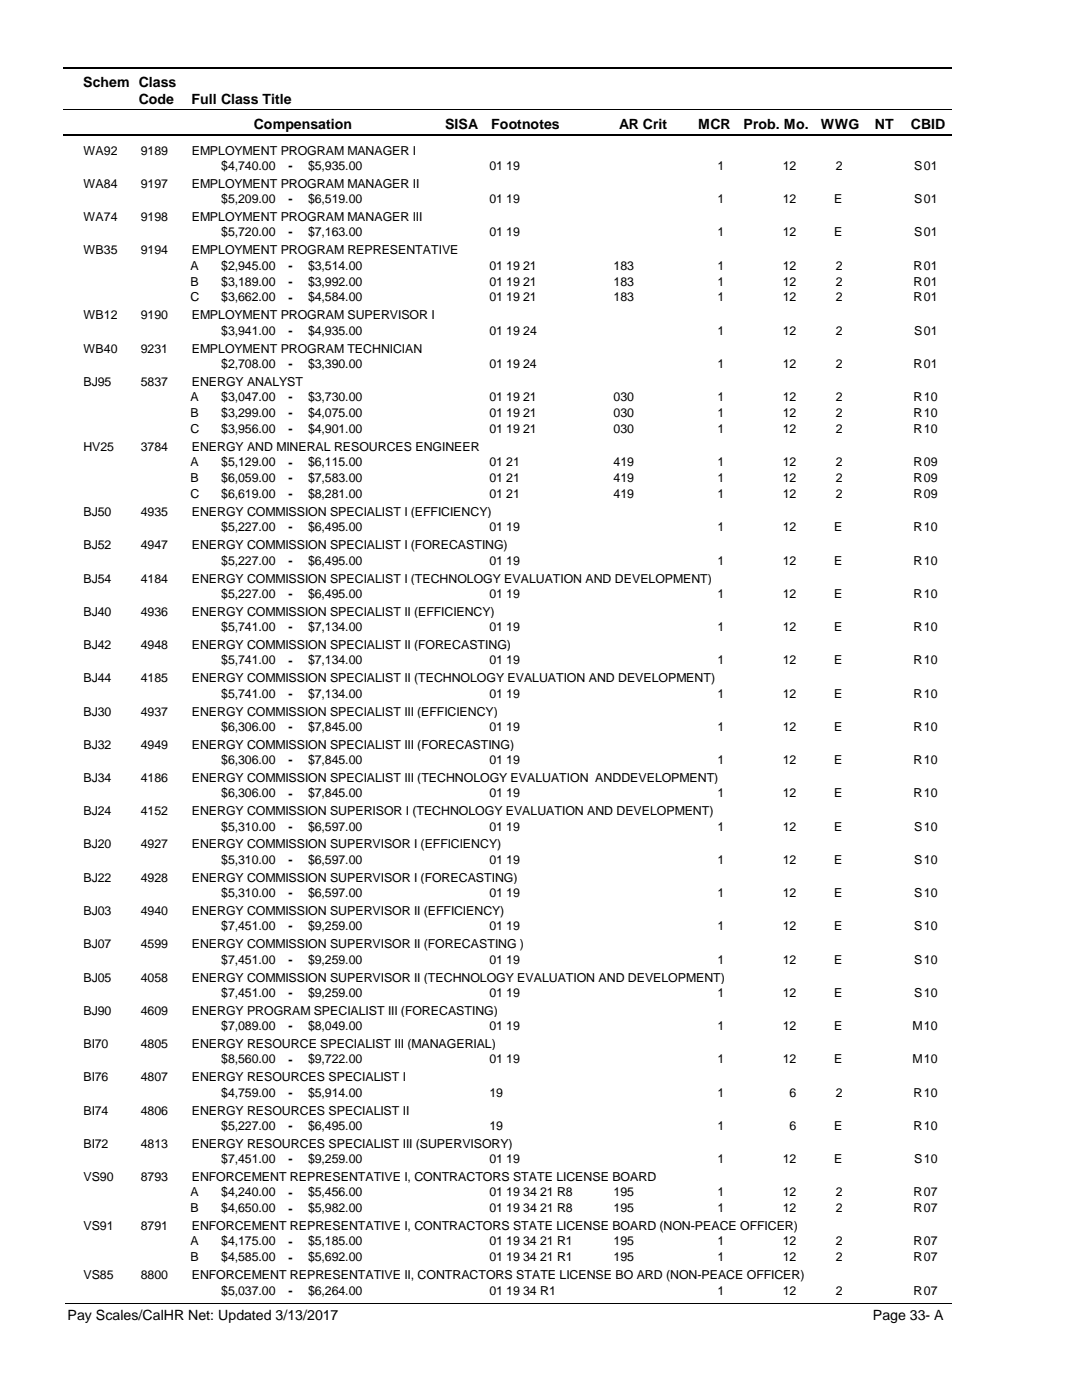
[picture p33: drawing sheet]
<svg xmlns="http://www.w3.org/2000/svg" width="216mm" height="279mm" viewBox="0 0 216 279" stroke-linecap="round" stroke-linejoin="round" font-family="sans-serif">
<defs><g id="words">
<g font-size="2.8">
<text x="16.6" y="17.3">Schem Class</text>
<text x="27.7" y="20.7">Code</text>
<text x="38.2" y="20.7">Full Class Title</text>
<text x="50.6" y="25.7">Compensation</text>
<text x="88.7" y="25.7">SISA</text>
<text x="98" y="25.7">Footnotes</text>
<text x="123.5" y="25.7">AR Crit</text>
<text x="139.2" y="25.7">MCR</text>
<text x="148.3" y="25.7">Prob. Mo.</text>
<text x="163.7" y="25.7">WWG</text>
<text x="174.5" y="25.7">NT</text>
<text x="181.6" y="25.7">CBID</text>
<text x="13.5" y="263.5">Pay Scales/CalHR Net: Updated 3/13/2017</text>
<text x="174.1" y="263.5">Page 33- A</text>
</g>
<g font-size="2.5">
<text x="16.6" y="30.8">WA92</text>
<text x="28.1" y="30.8">9189</text>
<text x="38.2" y="30.8">EMPLOYMENT PROGRAM MANAGER I</text>
<text x="44.1" y="33.9">$4,740.00</text>
<text x="57.5" y="33.9">-</text>
<text x="61.4" y="33.9">$5,935.00</text>
<text x="97.6" y="33.9">01 19</text>
<text x="143.1" y="33.9">1</text>
<text x="156.1" y="33.9">12</text>
<text x="166.6" y="33.9">2</text>
<text x="182.3" y="33.9">S</text>
<text x="184.2" y="33.9">01</text>
<text x="16.6" y="37.5">WA84</text>
<text x="28.1" y="37.5">9197</text>
<text x="38.2" y="37.5">EMPLOYMENT PROGRAM MANAGER II</text>
<text x="44.1" y="40.6">$5,209.00</text>
<text x="57.5" y="40.6">-</text>
<text x="61.4" y="40.6">$6,519.00</text>
<text x="97.6" y="40.6">01 19</text>
<text x="143.1" y="40.6">1</text>
<text x="156.1" y="40.6">12</text>
<text x="166.3" y="40.6">E</text>
<text x="182.3" y="40.6">S</text>
<text x="184.2" y="40.6">01</text>
<text x="16.6" y="44.1">WA74</text>
<text x="28.1" y="44.1">9198</text>
<text x="38.2" y="44.1">EMPLOYMENT PROGRAM MANAGER III</text>
<text x="44.1" y="47.2">$5,720.00</text>
<text x="57.5" y="47.2">-</text>
<text x="61.4" y="47.2">$7,163.00</text>
<text x="97.6" y="47.2">01 19</text>
<text x="143.1" y="47.2">1</text>
<text x="156.1" y="47.2">12</text>
<text x="166.3" y="47.2">E</text>
<text x="182.3" y="47.2">S</text>
<text x="184.2" y="47.2">01</text>
<text x="16.6" y="50.7">WB35</text>
<text x="28.1" y="50.7">9194</text>
<text x="38" y="53.8">A</text>
<text x="38.2" y="50.7">EMPLOYMENT PROGRAM REPRESENTATIVE</text>
<text x="44.1" y="53.8">$2,945.00</text>
<text x="57.5" y="53.9">-</text>
<text x="61.4" y="53.8">$3,514.00</text>
<text x="97.6" y="53.8">01 19 21</text>
<text x="122.4" y="53.8">183</text>
<text x="143.1" y="53.8">1</text>
<text x="156.1" y="53.8">12</text>
<text x="166.6" y="53.8">2</text>
<text x="182.2" y="53.8">R</text>
<text x="184.2" y="53.8">01</text>
<text x="38" y="57">B</text>
<text x="44.1" y="57">$3,189.00</text>
<text x="57.5" y="57">-</text>
<text x="61.4" y="57">$3,992.00</text>
<text x="97.6" y="57">01 19 21</text>
<text x="122.4" y="57">183</text>
<text x="143.1" y="57">1</text>
<text x="156.1" y="57">12</text>
<text x="166.6" y="57">2</text>
<text x="182.2" y="57">R</text>
<text x="184.2" y="57">01</text>
<text x="16.6" y="63.8">WB12</text>
<text x="28.1" y="63.8">9190</text>
<text x="38" y="60.2">C</text>
<text x="38.2" y="63.8">EMPLOYMENT PROGRAM SUPERVISOR I</text>
<text x="44.1" y="60.2">$3,662.00</text>
<text x="57.5" y="60.2">-</text>
<text x="61.4" y="60.2">$4,584.00</text>
<text x="97.6" y="60.2">01 19 21</text>
<text x="122.4" y="60.2">183</text>
<text x="143.1" y="60.2">1</text>
<text x="156.1" y="60.2">12</text>
<text x="166.6" y="60.2">2</text>
<text x="182.2" y="60.2">R</text>
<text x="184.2" y="60.2">01</text>
<text x="16.6" y="70.4">WB40</text>
<text x="28.1" y="70.4">9231</text>
<text x="38.2" y="70.4">EMPLOYMENT PROGRAM TECHNICIAN</text>
<text x="44.1" y="66.8">$3,941.00</text>
<text x="57.5" y="66.9">-</text>
<text x="61.4" y="66.8">$4,935.00</text>
<text x="97.6" y="66.8">01 19 24</text>
<text x="143.1" y="66.8">1</text>
<text x="156.1" y="66.8">12</text>
<text x="166.6" y="66.8">2</text>
<text x="182.3" y="66.8">S</text>
<text x="184.2" y="66.8">01</text>
<text x="16.6" y="77">BJ95</text>
<text x="28.1" y="77">5837</text>
<text x="38.2" y="77">ENERGY ANALYST</text>
<text x="44.1" y="73.4">$2,708.00</text>
<text x="57.5" y="73.5">-</text>
<text x="61.4" y="73.4">$3,390.00</text>
<text x="97.6" y="73.4">01 19 24</text>
<text x="143.1" y="73.4">1</text>
<text x="156.1" y="73.4">12</text>
<text x="166.6" y="73.4">2</text>
<text x="182.2" y="73.4">R</text>
<text x="184.2" y="73.4">01</text>
<text x="38" y="80.1">A</text>
<text x="38" y="83.3">B</text>
<text x="44.1" y="80.1">$3,047.00</text>
<text x="44.1" y="83.3">$3,299.00</text>
<text x="57.5" y="80.1">-</text>
<text x="57.5" y="83.3">-</text>
<text x="61.4" y="80.1">$3,730.00</text>
<text x="61.4" y="83.3">$4,075.00</text>
<text x="97.6" y="80.1">01 19 21</text>
<text x="97.6" y="83.3">01 19 21</text>
<text x="122.4" y="80.1">030</text>
<text x="122.4" y="83.3">030</text>
<text x="143.1" y="80.1">1</text>
<text x="143.1" y="83.3">1</text>
<text x="156.1" y="80.1">12</text>
<text x="156.1" y="83.3">12</text>
<text x="166.6" y="80.1">2</text>
<text x="166.6" y="83.3">2</text>
<text x="182.2" y="80.1">R</text>
<text x="182.2" y="83.3">R</text>
<text x="184.2" y="80.1">10</text>
<text x="184.2" y="83.3">10</text>
<text x="38" y="86.4">C</text>
<text x="44.1" y="86.4">$3,956.00</text>
<text x="57.5" y="86.5">-</text>
<text x="61.4" y="86.4">$4,901.00</text>
<text x="97.6" y="86.4">01 19 21</text>
<text x="122.4" y="86.4">030</text>
<text x="143.1" y="86.4">1</text>
<text x="156.1" y="86.4">12</text>
<text x="166.6" y="86.4">2</text>
<text x="182.2" y="86.4">R</text>
<text x="184.2" y="86.4">10</text>
<text x="16.6" y="90">HV25</text>
<text x="28.1" y="90">3784</text>
<text x="38" y="93.1">A</text>
<text x="38.2" y="90">ENERGY AND MINERAL RESOURCES ENGINEER</text>
<text x="44.1" y="93.1">$5,129.00</text>
<text x="57.5" y="93.1">-</text>
<text x="61.4" y="93.1">$6,115.00</text>
<text x="97.6" y="93.1">01 21</text>
<text x="122.4" y="93.1">419</text>
<text x="143.1" y="93.1">1</text>
<text x="156.1" y="93.1">12</text>
<text x="166.6" y="93.1">2</text>
<text x="182.2" y="93.1">R</text>
<text x="184.2" y="93.1">09</text>
<text x="38" y="96.3">B</text>
<text x="38" y="99.4">C</text>
<text x="44.1" y="96.3">$6,059.00</text>
<text x="44.1" y="99.4">$6,619.00</text>
<text x="57.5" y="96.3">-</text>
<text x="57.5" y="99.5">-</text>
<text x="61.4" y="96.3">$7,583.00</text>
<text x="61.4" y="99.4">$8,281.00</text>
<text x="97.6" y="96.3">01 21</text>
<text x="97.6" y="99.4">01 21</text>
<text x="122.4" y="96.3">419</text>
<text x="122.4" y="99.4">419</text>
<text x="143.1" y="96.3">1</text>
<text x="143.1" y="99.4">1</text>
<text x="156.1" y="96.3">12</text>
<text x="156.1" y="99.4">12</text>
<text x="166.6" y="96.3">2</text>
<text x="166.6" y="99.4">2</text>
<text x="182.2" y="96.3">R</text>
<text x="182.2" y="99.4">R</text>
<text x="184.2" y="96.3">09</text>
<text x="184.2" y="99.4">09</text>
<text x="16.6" y="103">BJ50</text>
<text x="28.1" y="103">4935</text>
<text x="38.2" y="103">ENERGY COMMISSION SPECIALIST I (EFFICIENCY)</text>
<text x="44.1" y="106">$5,227.00</text>
<text x="57.5" y="106.1">-</text>
<text x="61.4" y="106">$6,495.00</text>
<text x="97.6" y="106">01 19</text>
<text x="143.1" y="106">1</text>
<text x="156.1" y="106">12</text>
<text x="166.3" y="106">E</text>
<text x="182.2" y="106">R</text>
<text x="184.2" y="106">10</text>
<text x="16.6" y="109.6">BJ52</text>
<text x="28.1" y="109.6">4947</text>
<text x="38.2" y="109.6">ENERGY COMMISSION SPECIALIST I (FORECASTING)</text>
<text x="44.1" y="112.7">$5,227.00</text>
<text x="57.5" y="112.7">-</text>
<text x="61.4" y="112.7">$6,495.00</text>
<text x="97.6" y="112.7">01 19</text>
<text x="143.1" y="112.7">1</text>
<text x="156.1" y="112.7">12</text>
<text x="166.3" y="112.7">E</text>
<text x="182.2" y="112.7">R</text>
<text x="184.2" y="112.7">10</text>
<text x="16.6" y="116.3">BJ54</text>
<text x="28.1" y="116.3">4184</text>
<text x="38.2" y="116.3">ENERGY COMMISSION SPECIALIST I (TECHNOLOGY EVALUATION AND DEVELOPMENT)</text>
<text x="44.1" y="119.3">$5,227.00</text>
<text x="57.5" y="119.4">-</text>
<text x="61.4" y="119.3">$6,495.00</text>
<text x="97.6" y="119.3">01 19</text>
<text x="143.1" y="119.3">1</text>
<text x="156.1" y="119.3">12</text>
<text x="166.3" y="119.3">E</text>
<text x="182.2" y="119.3">R</text>
<text x="184.2" y="119.3">10</text>
<text x="16.6" y="122.9">BJ40</text>
<text x="28.1" y="122.9">4936</text>
<text x="38.2" y="122.9">ENERGY COMMISSION SPECIALIST II (EFFICIENCY)</text>
<text x="44.1" y="126">$5,741.00</text>
<text x="57.5" y="126">-</text>
<text x="61.4" y="126">$7,134.00</text>
<text x="97.6" y="126">01 19</text>
<text x="143.1" y="126">1</text>
<text x="156.1" y="126">12</text>
<text x="166.3" y="126">E</text>
<text x="182.2" y="126">R</text>
<text x="184.2" y="126">10</text>
<text x="16.6" y="129.5">BJ42</text>
<text x="28.1" y="129.5">4948</text>
<text x="38.2" y="129.5">ENERGY COMMISSION SPECIALIST II (FORECASTING)</text>
<text x="16.6" y="136.2">BJ44</text>
<text x="28.1" y="136.2">4185</text>
<text x="38.2" y="136.2">ENERGY COMMISSION SPECIALIST II (TECHNOLOGY EVALUATION AND DEVELOPMENT)</text>
<text x="44.1" y="132.6">$5,741.00</text>
<text x="57.5" y="132.6">-</text>
<text x="61.4" y="132.6">$7,134.00</text>
<text x="97.6" y="132.6">01 19</text>
<text x="143.1" y="132.6">1</text>
<text x="156.1" y="132.6">12</text>
<text x="166.3" y="132.6">E</text>
<text x="182.2" y="132.6">R</text>
<text x="184.2" y="132.6">10</text>
<text x="16.6" y="142.8">BJ30</text>
<text x="28.1" y="142.8">4937</text>
<text x="38.2" y="142.8">ENERGY COMMISSION SPECIALIST III (EFFICIENCY)</text>
<text x="44.1" y="139.2">$5,741.00</text>
<text x="57.5" y="139.3">-</text>
<text x="61.4" y="139.2">$7,134.00</text>
<text x="97.6" y="139.2">01 19</text>
<text x="143.1" y="139.2">1</text>
<text x="156.1" y="139.2">12</text>
<text x="166.3" y="139.2">E</text>
<text x="182.2" y="139.2">R</text>
<text x="184.2" y="139.2">10</text>
<text x="16.6" y="149.4">BJ32</text>
<text x="28.1" y="149.4">4949</text>
<text x="38.2" y="149.4">ENERGY COMMISSION SPECIALIST III (FORECASTING)</text>
<text x="44.1" y="145.9">$6,306.00</text>
<text x="57.5" y="145.9">-</text>
<text x="61.4" y="145.9">$7,845.00</text>
<text x="97.6" y="145.9">01 19</text>
<text x="143.1" y="145.9">1</text>
<text x="156.1" y="145.9">12</text>
<text x="166.3" y="145.9">E</text>
<text x="182.2" y="145.9">R</text>
<text x="184.2" y="145.9">10</text>
<text x="44.1" y="152.5">$6,306.00</text>
<text x="57.5" y="152.5">-</text>
<text x="61.4" y="152.5">$7,845.00</text>
<text x="97.6" y="152.5">01 19</text>
<text x="143.1" y="152.5">1</text>
<text x="156.1" y="152.5">12</text>
<text x="166.3" y="152.5">E</text>
<text x="182.2" y="152.5">R</text>
<text x="184.2" y="152.5">10</text>
<text x="16.6" y="156.1">BJ34</text>
<text x="28.1" y="156.1">4186</text>
<text x="38.2" y="156.1">ENERGY COMMISSION SPECIALIST III (TECHNOLOGY EVALUATION ANDDEVELOPMENT)</text>
<text x="44.1" y="159.2">$6,306.00</text>
<text x="57.5" y="159.2">-</text>
<text x="61.4" y="159.2">$7,845.00</text>
<text x="97.6" y="159.2">01 19</text>
<text x="143.1" y="159.2">1</text>
<text x="156.1" y="159.2">12</text>
<text x="166.3" y="159.2">E</text>
<text x="182.2" y="159.2">R</text>
<text x="184.2" y="159.2">10</text>
<text x="16.6" y="162.7">BJ24</text>
<text x="28.1" y="162.7">4152</text>
<text x="38.2" y="162.7">ENERGY COMMISSION SUPERISOR I (TECHNOLOGY EVALUATION AND DEVELOPMENT)</text>
<text x="44.1" y="165.8">$5,310.00</text>
<text x="57.5" y="165.8">-</text>
<text x="61.4" y="165.8">$6,597.00</text>
<text x="97.6" y="165.8">01 19</text>
<text x="143.1" y="165.8">1</text>
<text x="156.1" y="165.8">12</text>
<text x="166.3" y="165.8">E</text>
<text x="182.3" y="165.8">S</text>
<text x="184.2" y="165.8">10</text>
<text x="16.6" y="169.3">BJ20</text>
<text x="28.1" y="169.3">4927</text>
<text x="38.2" y="169.3">ENERGY COMMISSION SUPERVISOR I (EFFICIENCY)</text>
<text x="44.1" y="172.4">$5,310.00</text>
<text x="57.5" y="172.5">-</text>
<text x="61.4" y="172.4">$6,597.00</text>
<text x="97.6" y="172.4">01 19</text>
<text x="143.1" y="172.4">1</text>
<text x="156.1" y="172.4">12</text>
<text x="166.3" y="172.4">E</text>
<text x="182.3" y="172.4">S</text>
<text x="184.2" y="172.4">10</text>
<text x="16.6" y="176">BJ22</text>
<text x="28.1" y="176">4928</text>
<text x="38.2" y="176">ENERGY COMMISSION SUPERVISOR I (FORECASTING)</text>
<text x="44.1" y="179.1">$5,310.00</text>
<text x="57.5" y="179.1">-</text>
<text x="61.4" y="179.1">$6,597.00</text>
<text x="97.6" y="179.1">01 19</text>
<text x="143.1" y="179.1">1</text>
<text x="156.1" y="179.1">12</text>
<text x="166.3" y="179.1">E</text>
<text x="182.3" y="179.1">S</text>
<text x="184.2" y="179.1">10</text>
<text x="16.6" y="182.7">BJ03</text>
<text x="28.1" y="182.7">4940</text>
<text x="38.2" y="182.7">ENERGY COMMISSION SUPERVISOR II (EFFICIENCY)</text>
<text x="44.1" y="185.7">$7,451.00</text>
<text x="57.5" y="185.7">-</text>
<text x="61.4" y="185.7">$9,259.00</text>
<text x="97.6" y="185.7">01 19</text>
<text x="143.1" y="185.7">1</text>
<text x="156.1" y="185.7">12</text>
<text x="166.3" y="185.7">E</text>
<text x="182.3" y="185.7">S</text>
<text x="184.2" y="185.7">10</text>
<text x="16.6" y="189.3">BJ07</text>
<text x="28.1" y="189.3">4599</text>
<text x="38.2" y="189.3">ENERGY COMMISSION SUPERVISOR II (FORECASTING )</text>
<text x="16.6" y="195.9">BJ05</text>
<text x="28.1" y="195.9">4058</text>
<text x="38.2" y="195.9">ENERGY COMMISSION SUPERVISOR II (TECHNOLOGY EVALUATION AND DEVELOPMENT)</text>
<text x="44.1" y="192.3">$7,451.00</text>
<text x="57.5" y="192.4">-</text>
<text x="61.4" y="192.3">$9,259.00</text>
<text x="97.6" y="192.3">01 19</text>
<text x="143.1" y="192.3">1</text>
<text x="156.1" y="192.3">12</text>
<text x="166.3" y="192.3">E</text>
<text x="182.3" y="192.3">S</text>
<text x="184.2" y="192.3">10</text>
<text x="16.6" y="202.6">BJ90</text>
<text x="28.1" y="202.6">4609</text>
<text x="38.2" y="202.6">ENERGY PROGRAM SPECIALIST III (FORECASTING)</text>
<text x="44.1" y="199">$7,451.00</text>
<text x="57.5" y="199">-</text>
<text x="61.4" y="199">$9,259.00</text>
<text x="97.6" y="199">01 19</text>
<text x="143.1" y="199">1</text>
<text x="156.1" y="199">12</text>
<text x="166.3" y="199">E</text>
<text x="182.3" y="199">S</text>
<text x="184.2" y="199">10</text>
<text x="16.6" y="209.2">BI70</text>
<text x="28.1" y="209.2">4805</text>
<text x="38.2" y="209.2">ENERGY RESOURCE SPECIALIST III (MANAGERIAL)</text>
<text x="44.1" y="205.6">$7,089.00</text>
<text x="57.5" y="205.6">-</text>
<text x="61.4" y="205.6">$8,049.00</text>
<text x="97.6" y="205.6">01 19</text>
<text x="143.1" y="205.6">1</text>
<text x="156.1" y="205.6">12</text>
<text x="166.3" y="205.6">E</text>
<text x="181.9" y="205.6">M</text>
<text x="184.2" y="205.6">10</text>
<text x="16.6" y="215.8">BI76</text>
<text x="28.1" y="215.8">4807</text>
<text x="38.2" y="215.8">ENERGY RESOURCES SPECIALIST I</text>
<text x="44.1" y="212.2">$8,560.00</text>
<text x="57.5" y="212.3">-</text>
<text x="61.4" y="212.2">$9,722.00</text>
<text x="97.6" y="212.2">01 19</text>
<text x="143.1" y="212.2">1</text>
<text x="156.1" y="212.2">12</text>
<text x="166.3" y="212.2">E</text>
<text x="181.9" y="212.2">M</text>
<text x="184.2" y="212.2">10</text>
<text x="44.1" y="218.9">$4,759.00</text>
<text x="57.5" y="218.9">-</text>
<text x="61.4" y="218.9">$5,914.00</text>
<text x="97.6" y="218.9">19</text>
<text x="143.1" y="218.9">1</text>
<text x="157.5" y="218.9">6</text>
<text x="166.6" y="218.9">2</text>
<text x="182.2" y="218.9">R</text>
<text x="184.2" y="218.9">10</text>
<text x="16.6" y="222.5">BI74</text>
<text x="28.1" y="222.5">4806</text>
<text x="38.2" y="222.5">ENERGY RESOURCES SPECIALIST II</text>
<text x="44.1" y="225.5">$5,227.00</text>
<text x="57.5" y="225.5">-</text>
<text x="61.4" y="225.5">$6,495.00</text>
<text x="97.6" y="225.5">19</text>
<text x="143.1" y="225.5">1</text>
<text x="157.5" y="225.5">6</text>
<text x="166.3" y="225.5">E</text>
<text x="182.2" y="225.5">R</text>
<text x="184.2" y="225.5">10</text>
<text x="16.6" y="229.1">BI72</text>
<text x="28.1" y="229.1">4813</text>
<text x="38.2" y="229.1">ENERGY RESOURCES SPECIALIST III (SUPERVISORY)</text>
<text x="44.1" y="232.1">$7,451.00</text>
<text x="57.5" y="232.2">-</text>
<text x="61.4" y="232.1">$9,259.00</text>
<text x="97.6" y="232.1">01 19</text>
<text x="143.1" y="232.1">1</text>
<text x="156.1" y="232.1">12</text>
<text x="166.3" y="232.1">E</text>
<text x="182.3" y="232.1">S</text>
<text x="184.2" y="232.1">10</text>
<text x="16.6" y="235.7">VS90</text>
<text x="28.1" y="235.7">8793</text>
<text x="38" y="238.8">A</text>
<text x="38.2" y="235.7">ENFORCEMENT REPRESENTATIVE I, CONTRACTORS STATE LICENSE BOARD</text>
<text x="44.1" y="238.8">$4,240.00</text>
<text x="57.5" y="238.8">-</text>
<text x="61.4" y="238.8">$5,456.00</text>
<text x="97.6" y="238.8">01 19 34 21 R8</text>
<text x="122.4" y="238.8">195</text>
<text x="143.1" y="238.8">1</text>
<text x="156.1" y="238.8">12</text>
<text x="166.6" y="238.8">2</text>
<text x="182.2" y="238.8">R</text>
<text x="184.2" y="238.8">07</text>
<text x="16.6" y="245.5">VS91</text>
<text x="28.1" y="245.5">8791</text>
<text x="38" y="242">B</text>
<text x="38.2" y="245.5">ENFORCEMENT REPRESENTATIVE I, CONTRACTORS STATE LICENSE BOARD (NON-PEACE OFFICER)</text>
<text x="44.1" y="242">$4,650.00</text>
<text x="57.5" y="242">-</text>
<text x="61.4" y="242">$5,982.00</text>
<text x="97.6" y="242">01 19 34 21 R8</text>
<text x="122.4" y="242">195</text>
<text x="143.1" y="242">1</text>
<text x="156.1" y="242">12</text>
<text x="166.6" y="242">2</text>
<text x="182.2" y="242">R</text>
<text x="184.2" y="242">07</text>
<text x="38" y="248.6">A</text>
<text x="38" y="251.8">B</text>
<text x="44.1" y="248.6">$4,175.00</text>
<text x="44.1" y="251.8">$4,585.00</text>
<text x="57.5" y="248.6">-</text>
<text x="57.5" y="251.8">-</text>
<text x="61.4" y="248.6">$5,185.00</text>
<text x="61.4" y="251.8">$5,692.00</text>
<text x="97.6" y="248.6">01 19 34 21 R1</text>
<text x="97.6" y="251.8">01 19 34 21 R1</text>
<text x="122.4" y="248.6">195</text>
<text x="122.4" y="251.8">195</text>
<text x="143.1" y="248.6">1</text>
<text x="143.1" y="251.8">1</text>
<text x="156.1" y="248.6">12</text>
<text x="156.1" y="251.8">12</text>
<text x="166.6" y="248.6">2</text>
<text x="166.6" y="251.8">2</text>
<text x="182.2" y="248.6">R</text>
<text x="182.2" y="251.8">R</text>
<text x="184.2" y="248.6">07</text>
<text x="184.2" y="251.8">07</text>
<text x="16.6" y="255.3">VS85</text>
<text x="28.1" y="255.3">8800</text>
<text x="38.2" y="255.3">ENFORCEMENT REPRESENTATIVE II, CONTRACTORS STATE LICENSE BO ARD (NON-PEACE OFFICER)</text>
<text x="44.1" y="258.4">$5,037.00</text>
<text x="57.5" y="258.4">-</text>
<text x="61.4" y="258.4">$6,264.00</text>
<text x="97.6" y="258.4">01 19 34 R1</text>
<text x="143.1" y="258.4">1</text>
<text x="156.1" y="258.4">12</text>
<text x="166.6" y="258.4">2</text>
<text x="182.2" y="258.4">R</text>
<text x="184.2" y="258.4">07</text>
</g>
</g></defs>
<path d="M12.7 13.5h177.1" fill="none" stroke="#000" stroke-width=".36"/>
<path d="M12.7 21.9h177.1" fill="none" stroke="#000" stroke-width=".2"/>
<path d="M12.7 27h177.1" fill="none" stroke="#000" stroke-width=".35"/>
<g fill="#fff">
<path d="M40.4 31.3h16.2v3h-16.2z" fill-rule="evenodd"/>
<path d="M183.9 31.3h4.1v3h-4.1z" fill-rule="evenodd"/>
<path d="M40.4 37.9h16.2v3h-16.2z" fill-rule="evenodd"/>
<path d="M183.9 37.9h4.1v3h-4.1z" fill-rule="evenodd"/>
<path d="M40.4 44.6h16.2v2.9h-16.2z" fill-rule="evenodd"/>
<path d="M183.9 44.6h4.1v2.9h-4.1z" fill-rule="evenodd"/>
<path d="M40.4 51.2h16.2v3h-16.2z" fill-rule="evenodd"/>
<path d="M183.9 51.2h4.1v3h-4.1z" fill-rule="evenodd"/>
<path d="M40.4 54.4h16.2v3h-16.2z" fill-rule="evenodd"/>
<path d="M183.9 54.4h4.1v3h-4.1z" fill-rule="evenodd"/>
<path d="M40.4 57.6h16.2v2.9h-16.2z" fill-rule="evenodd"/>
<path d="M183.9 57.6h4.1v2.9h-4.1z" fill-rule="evenodd"/>
<path d="M40.4 64.2h16.2v3h-16.2z" fill-rule="evenodd"/>
<path d="M183.9 64.2h4.1v3h-4.1z" fill-rule="evenodd"/>
<path d="M40.4 70.8h16.2v3h-16.2z" fill-rule="evenodd"/>
<path d="M183.9 70.8h4.1v3h-4.1z" fill-rule="evenodd"/>
<path d="M40.4 77.5h16.2v2.9h-16.2z" fill-rule="evenodd"/>
<path d="M183.9 77.5h4.1v2.9h-4.1z" fill-rule="evenodd"/>
<path d="M40.4 80.6h16.2v3h-16.2z" fill-rule="evenodd"/>
<path d="M183.9 80.6h4.1v3h-4.1z" fill-rule="evenodd"/>
<path d="M40.4 83.8h16.2v3h-16.2z" fill-rule="evenodd"/>
<path d="M183.9 83.8h4.1v3h-4.1z" fill-rule="evenodd"/>
<path d="M40.4 90.5h16.2v3h-16.2z" fill-rule="evenodd"/>
<path d="M183.9 90.5h4.1v3h-4.1z" fill-rule="evenodd"/>
<path d="M40.4 93.6h16.2v3h-16.2z" fill-rule="evenodd"/>
<path d="M183.9 93.6h4.1v3h-4.1z" fill-rule="evenodd"/>
<path d="M40.4 96.8h16.2v3h-16.2z" fill-rule="evenodd"/>
<path d="M183.9 96.8h4.1v3h-4.1z" fill-rule="evenodd"/>
<path d="M40.4 103.4h16.2v3h-16.2z" fill-rule="evenodd"/>
<path d="M183.9 103.4h4.1v3h-4.1z" fill-rule="evenodd"/>
<path d="M40.4 110.1h16.2v3h-16.2z" fill-rule="evenodd"/>
<path d="M183.9 110.1h4.1v3h-4.1z" fill-rule="evenodd"/>
<path d="M40.4 116.7h16.2v3h-16.2z" fill-rule="evenodd"/>
<path d="M183.9 116.7h4.1v3h-4.1z" fill-rule="evenodd"/>
<path d="M40.4 123.3h16.2v3h-16.2z" fill-rule="evenodd"/>
<path d="M183.9 123.3h4.1v3h-4.1z" fill-rule="evenodd"/>
<path d="M40.4 130h16.2v3h-16.2z" fill-rule="evenodd"/>
<path d="M183.9 130h4.1v3h-4.1z" fill-rule="evenodd"/>
<path d="M40.4 136.6h16.2v3h-16.2z" fill-rule="evenodd"/>
<path d="M183.9 136.6h4.1v3h-4.1z" fill-rule="evenodd"/>
<path d="M40.4 143.2h16.2v3h-16.2z" fill-rule="evenodd"/>
<path d="M183.9 143.2h4.1v3h-4.1z" fill-rule="evenodd"/>
<path d="M40.4 149.9h16.2v3h-16.2z" fill-rule="evenodd"/>
<path d="M183.9 149.9h4.1v3h-4.1z" fill-rule="evenodd"/>
<path d="M40.4 156.5h16.2v3h-16.2z" fill-rule="evenodd"/>
<path d="M183.9 156.5h4.1v3h-4.1z" fill-rule="evenodd"/>
<path d="M40.4 163.2h16.2v2.9h-16.2z" fill-rule="evenodd"/>
<path d="M183.9 163.2h4.1v2.9h-4.1z" fill-rule="evenodd"/>
<path d="M40.4 169.8h16.2v3h-16.2z" fill-rule="evenodd"/>
<path d="M183.9 169.8h4.1v3h-4.1z" fill-rule="evenodd"/>
<path d="M40.4 176.5h16.2v2.9h-16.2z" fill-rule="evenodd"/>
<path d="M183.9 176.5h4.1v2.9h-4.1z" fill-rule="evenodd"/>
<path d="M40.4 183.1h16.2v2.9h-16.2z" fill-rule="evenodd"/>
<path d="M183.9 183.1h4.1v2.9h-4.1z" fill-rule="evenodd"/>
<path d="M40.4 189.7h16.2v3h-16.2z" fill-rule="evenodd"/>
<path d="M183.9 189.7h4.1v3h-4.1z" fill-rule="evenodd"/>
<path d="M40.4 196.4h16.2v2.9h-16.2z" fill-rule="evenodd"/>
<path d="M183.9 196.4h4.1v2.9h-4.1z" fill-rule="evenodd"/>
<path d="M40.4 203h16.2v3h-16.2z" fill-rule="evenodd"/>
<path d="M183.9 203h4.1v3h-4.1z" fill-rule="evenodd"/>
<path d="M40.4 209.6h16.2v3h-16.2z" fill-rule="evenodd"/>
<path d="M183.9 209.6h4.1v3h-4.1z" fill-rule="evenodd"/>
<path d="M40.4 216.3h16.2v3h-16.2z" fill-rule="evenodd"/>
<path d="M183.9 216.3h4.1v3h-4.1z" fill-rule="evenodd"/>
<path d="M40.4 222.9h16.2v3h-16.2z" fill-rule="evenodd"/>
<path d="M183.9 222.9h4.1v3h-4.1z" fill-rule="evenodd"/>
<path d="M40.4 229.5h16.2v3h-16.2z" fill-rule="evenodd"/>
<path d="M183.9 229.5h4.1v3h-4.1z" fill-rule="evenodd"/>
<path d="M40.4 236.2h16.2v3h-16.2z" fill-rule="evenodd"/>
<path d="M183.9 236.2h4.1v3h-4.1z" fill-rule="evenodd"/>
<path d="M40.4 239.4h16.2v2.9h-16.2z" fill-rule="evenodd"/>
<path d="M183.9 239.4h4.1v2.9h-4.1z" fill-rule="evenodd"/>
<path d="M40.4 246h16.2v2.9h-16.2z" fill-rule="evenodd"/>
<path d="M183.9 246h4.1v2.9h-4.1z" fill-rule="evenodd"/>
<path d="M40.4 249.1h16.2v3h-16.2z" fill-rule="evenodd"/>
<path d="M183.9 249.1h4.1v3h-4.1z" fill-rule="evenodd"/>
<path d="M40.4 255.8h16.2v3h-16.2z" fill-rule="evenodd"/>
<path d="M183.9 255.8h4.1v3h-4.1z" fill-rule="evenodd"/>
</g>
<path d="M13.1 260.1h176.7" fill="none" stroke="#000" stroke-width=".2"/>
<use href="#words"/>
</svg>
